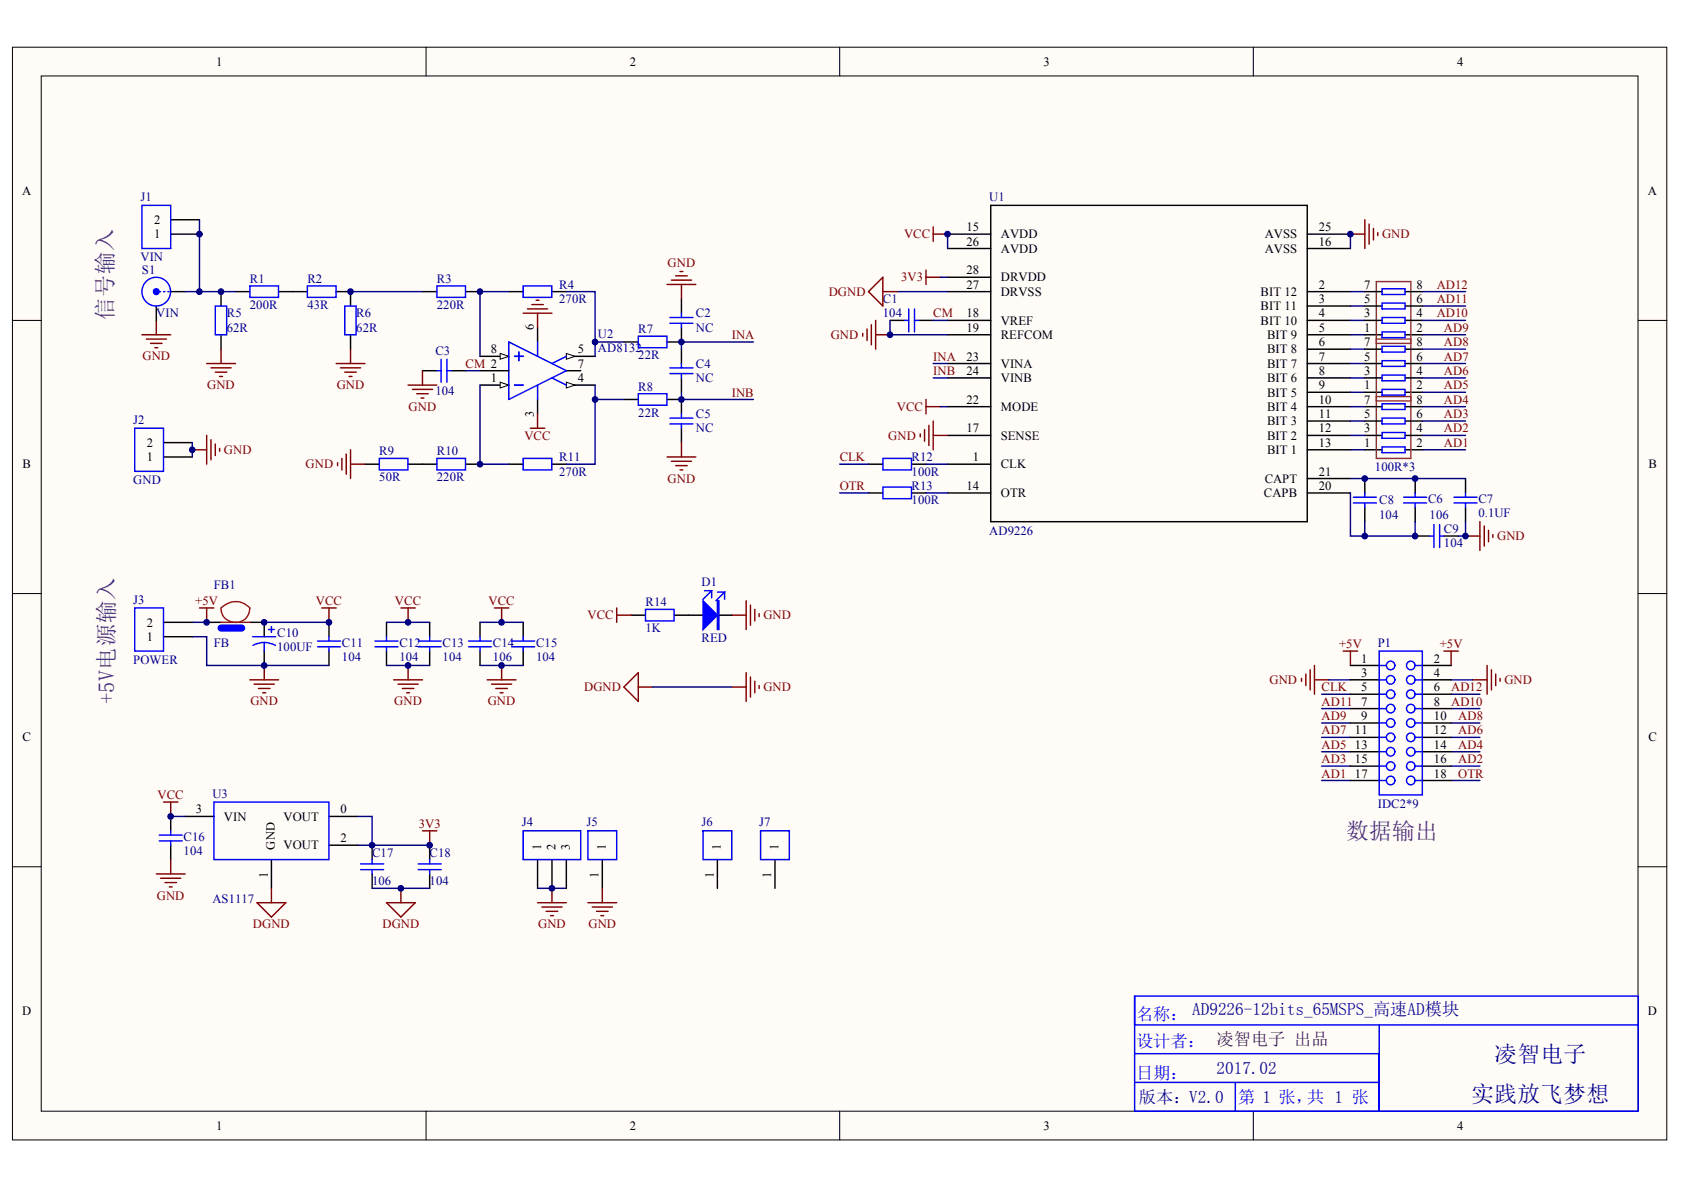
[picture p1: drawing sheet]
<svg xmlns="http://www.w3.org/2000/svg" width="297mm" height="210mm" viewBox="0 0 297 210" stroke-linecap="round" stroke-linejoin="round" font-family="sans-serif">
<defs><g id="words">
<text font-size="4" fill="#4e2077" x="237.4" y="148">数据输出</text>
<g font-size="4" fill="#000080">
<text x="263.6" y="187.3">凌智电子</text>
<text x="259.5" y="194.4">实践放飞梦想</text>
</g>
<g font-size="3.9" fill="#4e2077">
<text x="19.9" y="56.5" transform="rotate(-90 19.9 56.5)">信号输入</text>
<text x="20.1" y="124.2" transform="rotate(-90 20.1 124.2)">+5V电源输入</text>
</g>
<g font-size="3" fill="#00f">
<text x="200.4" y="179.8">名称： AD9226-12bits_65MSPS_高速AD模块</text>
<text x="200.4" y="184.7">设计者： 凌智电子 出品</text>
<text x="200.4" y="190.2">日期：</text>
<text x="218.4" y="194.6">第 1 张，共 1 张</text>
</g>
<g font-size="3" fill="#000080">
<text x="214.6" y="189.5">2017.02</text>
<text x="200.9" y="194.6">版本：V2.0</text>
</g>
<g font-size="2.2">
<text x="38.1" y="11.6">1</text>
<text x="111.1" y="11.6">2</text>
<text x="184" y="11.6">3</text>
<text x="257" y="11.6">4</text>
<text x="3.9" y="34.4">A</text>
<text x="290.7" y="34.4">A</text>
<text x="27.2" y="39.5">2</text>
<text x="170.5" y="40.8">15</text>
<text x="232.6" y="40.8">25</text>
<text x="27.2" y="42">1</text>
<text x="170.5" y="43.3">26</text>
<text x="176.5" y="42">AVDD</text>
<text x="176.5" y="44.6">AVDD</text>
<text x="223.1" y="44.6">AVSS</text>
<text x="223.1" y="42">AVSS</text>
<text x="232.6" y="43.3">16</text>
<text x="170.5" y="48.4">28</text>
<text x="170.5" y="50.9">27</text>
<text x="176.5" y="49.7">DRVDD</text>
<text x="176.5" y="52.2">DRVSS</text>
<text x="222.4" y="52.2">BIT 12</text>
<text x="232.6" y="53.5">3</text>
<text x="232.6" y="50.9">2</text>
<text x="240.6" y="53.5">5</text>
<text x="240.6" y="50.9">7</text>
<text x="249.9" y="53.5">6</text>
<text x="249.9" y="50.9">8</text>
<text x="94.2" y="58.3" transform="rotate(-90 94.2 58.3)">6</text>
<text x="170.5" y="56">18</text>
<text x="170.5" y="58.5">19</text>
<text x="176.5" y="57.3">VREF</text>
<text x="176.5" y="59.8">REFCOM</text>
<text x="222.4" y="57.3">BIT 10</text>
<text x="222.4" y="54.7">BIT 11</text>
<text x="223.5" y="59.8">BIT 9</text>
<text x="232.6" y="58.5">5</text>
<text x="232.6" y="56">4</text>
<text x="240.6" y="58.5">1</text>
<text x="240.6" y="56">3</text>
<text x="249.9" y="58.5">2</text>
<text x="249.9" y="56">4</text>
<text x="86.6" y="62.3">8</text>
<text x="101.9" y="64.9">7</text>
<text x="101.9" y="62.3">5</text>
<text x="170.5" y="63.6">23</text>
<text x="176.5" y="64.9">VINA</text>
<text x="223.5" y="64.9">BIT 7</text>
<text x="223.5" y="62.3">BIT 8</text>
<text x="232.6" y="63.6">7</text>
<text x="232.6" y="61.1">6</text>
<text x="240.6" y="63.6">5</text>
<text x="240.6" y="61.1">7</text>
<text x="249.9" y="63.6">6</text>
<text x="249.9" y="61.1">8</text>
<text x="86.6" y="67.4">1</text>
<text x="101.9" y="67.4">4</text>
<text x="170.5" y="66.1">24</text>
<text x="170.5" y="71.2">22</text>
<text x="176.5" y="67.4">VINB</text>
<text x="223.5" y="69.9">BIT 5</text>
<text x="223.5" y="67.4">BIT 6</text>
<text x="232.6" y="71.2">10</text>
<text x="232.6" y="68.7">9</text>
<text x="232.6" y="66.1">8</text>
<text x="240.6" y="71.2">7</text>
<text x="240.6" y="68.7">1</text>
<text x="240.6" y="66.1">3</text>
<text x="249.9" y="71.2">8</text>
<text x="249.9" y="68.7">2</text>
<text x="249.9" y="66.1">4</text>
<text x="94.2" y="73.6" transform="rotate(-90 94.2 73.6)">3</text>
<text x="170.5" y="76.3">17</text>
<text x="176.5" y="72.5">MODE</text>
<text x="176.5" y="77.5">SENSE</text>
<text x="223.5" y="77.5">BIT 2</text>
<text x="223.5" y="75">BIT 3</text>
<text x="223.5" y="72.5">BIT 4</text>
<text x="232.6" y="76.3">12</text>
<text x="232.6" y="73.7">11</text>
<text x="240.6" y="76.3">3</text>
<text x="240.6" y="73.7">5</text>
<text x="249.9" y="76.3">4</text>
<text x="249.9" y="73.7">6</text>
<text x="4" y="82.6">B</text>
<text x="25.9" y="81.4">1</text>
<text x="25.9" y="78.8">2</text>
<text x="171.6" y="81.4">1</text>
<text x="176.5" y="82.6">CLK</text>
<text x="223.5" y="80.1">BIT 1</text>
<text x="232.6" y="83.9">21</text>
<text x="232.6" y="78.8">13</text>
<text x="240.6" y="78.8">1</text>
<text x="249.9" y="78.8">2</text>
<text x="290.8" y="82.6">B</text>
<text x="170.5" y="86.4">14</text>
<text x="176.5" y="87.7">OTR</text>
<text x="222.9" y="87.7">CAPB</text>
<text x="223.1" y="85.2">CAPT</text>
<text x="232.6" y="86.4">20</text>
<text x="25.9" y="113.1">1</text>
<text x="25.9" y="110.5">2</text>
<text x="240.1" y="116.9">1</text>
<text x="240.1" y="119.4">3</text>
<text x="252.9" y="116.9">2</text>
<text x="252.9" y="119.4">4</text>
<text x="240.1" y="121.9">5</text>
<text x="240.1" y="124.5">7</text>
<text x="252.9" y="121.9">6</text>
<text x="252.9" y="124.5">8</text>
<text x="4" y="130.8">C</text>
<text x="239" y="129.5">11</text>
<text x="240.1" y="127">9</text>
<text x="252.9" y="127">10</text>
<text x="252.9" y="129.5">12</text>
<text x="290.8" y="130.8">C</text>
<text x="239" y="132.1">13</text>
<text x="239" y="134.6">15</text>
<text x="239" y="137.1">17</text>
<text x="252.9" y="132.1">14</text>
<text x="252.9" y="134.6">16</text>
<text x="252.9" y="137.1">18</text>
<text x="34.6" y="143.5">3</text>
<text x="60.1" y="143.5">0</text>
<text x="39.5" y="144.8">VIN</text>
<text x="48.5" y="149.8" transform="rotate(-90 48.5 149.8)">GND</text>
<text x="50" y="144.8">VOUT</text>
<text x="50" y="149.8">VOUT</text>
<text x="60.1" y="148.6">2</text>
<text x="95.4" y="149.8" transform="rotate(-90 95.4 149.8)">1</text>
<text x="98" y="149.8" transform="rotate(-90 98 149.8)">2</text>
<text x="100.5" y="149.8" transform="rotate(-90 100.5 149.8)">3</text>
<text x="106.9" y="149.8" transform="rotate(-90 106.9 149.8)">1</text>
<text x="127.2" y="149.8" transform="rotate(-90 127.2 149.8)">1</text>
<text x="137.3" y="149.8" transform="rotate(-90 137.3 149.8)">1</text>
<text x="47.2" y="154.8" transform="rotate(-90 47.2 154.8)">1</text>
<text x="105.6" y="154.8" transform="rotate(-90 105.6 154.8)">1</text>
<text x="125.9" y="154.8" transform="rotate(-90 125.9 154.8)">1</text>
<text x="136" y="154.8" transform="rotate(-90 136 154.8)">1</text>
<text x="3.9" y="179">D</text>
<text x="290.7" y="179">D</text>
<text x="38.1" y="199.3">1</text>
<text x="111.1" y="199.3">2</text>
<text x="184" y="199.3">3</text>
<text x="257" y="199.3">4</text>
</g>
<g font-size="2.2" fill="#000080">
<text x="24.8" y="35.4">J1</text>
<text x="174.5" y="35.4">U1</text>
<text x="24.8" y="46.1">VIN</text>
<text x="25" y="48.4">S1</text>
<text x="44.1" y="49.9">R1</text>
<text x="54.2" y="49.9">R2</text>
<text x="77.1" y="49.9">R3</text>
<text x="98.6" y="50.9">R4</text>
<text x="98.6" y="53.5">270R</text>
<text x="155.7" y="53.5">C1</text>
<text x="27.6" y="56">VIN</text>
<text x="40" y="56">R5</text>
<text x="40" y="58.5">62R</text>
<text x="44.1" y="54.5">200R</text>
<text x="54.2" y="54.5">43R</text>
<text x="62.8" y="56">R6</text>
<text x="62.8" y="58.5">62R</text>
<text x="77.1" y="54.5">220R</text>
<text x="105.5" y="59.5">U2</text>
<text x="112.6" y="58.8">R7</text>
<text x="122.7" y="56">C2</text>
<text x="122.7" y="58.5">NC</text>
<text x="155.7" y="56">104</text>
<text x="76.8" y="62.6">C3</text>
<text x="105.5" y="62.1">AD8132</text>
<text x="112.6" y="63.3">22R</text>
<text x="122.7" y="64.9">C4</text>
<text x="76.8" y="69.7">104</text>
<text x="112.6" y="68.9">R8</text>
<text x="122.7" y="67.4">NC</text>
<text x="23.5" y="74.8">J2</text>
<text x="112.6" y="73.5">22R</text>
<text x="122.7" y="73.7">C5</text>
<text x="122.7" y="76.3">NC</text>
<text x="66.9" y="80.3">R9</text>
<text x="77.1" y="80.3">R10</text>
<text x="98.6" y="81.4">R11</text>
<text x="98.6" y="83.9">270R</text>
<text x="160.8" y="81.4">R12</text>
<text x="160.8" y="83.9">100R</text>
<text x="242.5" y="83.1">100R*3</text>
<text x="23.5" y="85.4">GND</text>
<text x="66.9" y="84.9">50R</text>
<text x="77.1" y="84.9">220R</text>
<text x="160.8" y="86.4">R13</text>
<text x="160.8" y="89">100R</text>
<text x="243.3" y="89">C8</text>
<text x="251.9" y="88.7">C6</text>
<text x="260.8" y="88.7">C7</text>
<text x="174.5" y="94.3">AD9226</text>
<text x="243.3" y="91.5">104</text>
<text x="252.2" y="91.5">106</text>
<text x="254.7" y="94">C9</text>
<text x="260.8" y="91.2">0.1UF</text>
<text x="254.7" y="96.6">104</text>
<text x="23.5" y="106.5">J3</text>
<text x="37.7" y="103.9">FB1</text>
<text x="113.9" y="107">R14</text>
<text x="123.8" y="103.4">D1</text>
<text x="48.9" y="112.3">C10</text>
<text x="113.9" y="111.5">1K</text>
<text x="123.8" y="113.3">RED</text>
<text x="23.5" y="117.1">POWER</text>
<text x="37.7" y="114.1">FB</text>
<text x="48.9" y="114.8">100UF</text>
<text x="60.3" y="114.1">C11</text>
<text x="60.3" y="116.6">104</text>
<text x="70.5" y="114.1">C12</text>
<text x="70.5" y="116.6">104</text>
<text x="78.1" y="114.1">C13</text>
<text x="78.1" y="116.6">104</text>
<text x="87" y="114.1">C14</text>
<text x="87" y="116.6">106</text>
<text x="94.6" y="114.1">C15</text>
<text x="94.6" y="116.6">104</text>
<text x="243" y="114.1">P1</text>
<text x="37.5" y="140.7">U3</text>
<text x="243" y="142.5">IDC2*9</text>
<text x="32.4" y="148.3">C16</text>
<text x="92" y="145.8">J4</text>
<text x="103.4" y="145.8">J5</text>
<text x="123.8" y="145.8">J6</text>
<text x="133.9" y="145.8">J7</text>
<text x="32.4" y="150.8">104</text>
<text x="65.6" y="151.1">C17</text>
<text x="75.8" y="151.1">C18</text>
<text x="37.5" y="159.2">AS1117</text>
<text x="65.6" y="156.2">106</text>
<text x="75.8" y="156.2">104</text>
</g>
<g font-size="2.2" fill="#800000">
<text x="117.8" y="47.1">GND</text>
<text x="159.5" y="42">VCC</text>
<text x="243.8" y="42">GND</text>
<text x="146.2" y="52.2">DGND</text>
<text x="158.9" y="49.7">3V3</text>
<text x="253.4" y="53.5">AD11</text>
<text x="253.4" y="50.9">AD12</text>
<text x="129.1" y="59.8">INA</text>
<text x="146.5" y="59.8">GND</text>
<text x="164.6" y="56">CM</text>
<text x="253.4" y="56">AD10</text>
<text x="254.7" y="58.5">AD9</text>
<text x="25.1" y="63.6">GND</text>
<text x="82.1" y="64.9">CM 2</text>
<text x="164.6" y="63.6">INA</text>
<text x="254.7" y="63.6">AD7</text>
<text x="254.7" y="61.1">AD8</text>
<text x="36.6" y="68.6">GND</text>
<text x="59.4" y="68.6">GND</text>
<text x="129.1" y="69.9">INB</text>
<text x="164.6" y="66.1">INB</text>
<text x="254.7" y="71.2">AD4</text>
<text x="254.7" y="68.7">AD5</text>
<text x="254.7" y="66.1">AD6</text>
<text x="72.1" y="72.5">GND</text>
<text x="92.5" y="77.5">VCC</text>
<text x="156.7" y="77.5">GND</text>
<text x="158.2" y="72.5">VCC</text>
<text x="254.7" y="76.3">AD2</text>
<text x="254.7" y="73.7">AD3</text>
<text x="39.5" y="80.1">GND</text>
<text x="53.9" y="82.6">GND</text>
<text x="148.1" y="81.4">CLK</text>
<text x="254.7" y="78.8">AD1</text>
<text x="117.8" y="85.1">GND</text>
<text x="148.1" y="86.4">OTR</text>
<text x="264.1" y="95.3">GND</text>
<text x="34.4" y="106.7">+5V</text>
<text x="55.7" y="106.7">VCC</text>
<text x="69.7" y="106.7">VCC</text>
<text x="86.2" y="106.7">VCC</text>
<text x="103.7" y="109.3">VCC</text>
<text x="134.7" y="109.3">GND</text>
<text x="236.2" y="114.3">+5V</text>
<text x="254" y="114.3">+5V</text>
<text x="44.2" y="124.4">GND</text>
<text x="69.5" y="124.4">GND</text>
<text x="86" y="124.4">GND</text>
<text x="103" y="121.9">DGND</text>
<text x="134.7" y="121.9">GND</text>
<text x="223.9" y="120.7">GND</text>
<text x="233.1" y="121.9">CLK</text>
<text x="233.1" y="124.5">AD11</text>
<text x="256" y="124.5">AD10</text>
<text x="256" y="121.9">AD12</text>
<text x="265.4" y="120.7">GND</text>
<text x="233.1" y="129.5">AD7</text>
<text x="233.1" y="127">AD9</text>
<text x="257.2" y="129.5">AD6</text>
<text x="257.2" y="127">AD8</text>
<text x="233.1" y="137.1">AD1</text>
<text x="233.1" y="134.6">AD3</text>
<text x="233.1" y="132.1">AD5</text>
<text x="257.2" y="134.6">AD2</text>
<text x="257.2" y="132.1">AD4</text>
<text x="257.2" y="137.1">OTR</text>
<text x="27.8" y="141">VCC</text>
<text x="73.9" y="146">3V3</text>
<text x="27.7" y="158.7">GND</text>
<text x="44.6" y="163.8">DGND</text>
<text x="67.5" y="163.8">DGND</text>
<text x="94.9" y="163.8">GND</text>
<text x="103.8" y="163.8">GND</text>
</g>
</g></defs>
<g fill="#fffcf8" stroke="#000" stroke-width=".18">
<path d="M2.2 8.3h291.8v192.8h-291.8z"/>
<path d="M7.3 13.4h281.6v182.6h-281.6z"/>
</g>
<path d="M75.2 8.3v5.1M148.1 8.3v5.1M221.1 8.3v5.1M2.2 56.5h5.1M289 56.5h5M2.2 104.7h5.1M289 104.7h5M2.2 152.9h5.1M289 152.9h5M75.2 196v5.1M148.1 196v5.1M221.1 196v5.1" fill="none" stroke="#000" stroke-width=".18"/>
<g fill="none" stroke="#000" stroke-width=".25">
<path d="M30.1 38.8h5.1M174.8 36.2h55.8v55.8h-55.8zM27.6 54v2.5M30.1 41.3h5.1M30.1 51.4h2.5M39 51.4v2.6M39 59v2.6M41.5 51.4h2.6M49.1 51.4h5.1M59.3 51.4h2.5v2.6M61.8 59v2.6M157 56.5h2.5"/>
<path d="M162.1 56.5h2.5M167.1 41.3h7.7M167.1 43.8h7.7M167.1 48.9h7.7M167.1 51.4h7.7M167.1 56.5h7.7M167.1 59h7.7M230.6 41.3h7.6M230.6 43.8h7.6M230.6 51.4h7.6M230.6 56.5h7.6M230.6 59h7.6"/>
<path d="M230.6 54h7.6M240.7 51.4h3.1M240.7 56.5h3.1M240.7 59h3.1M240.7 54h3.1M247.8 51.4h3.1M247.8 56.5h3.1M247.8 59h3.1M247.8 54h3.1M28.8 78.1h5.1M74.5 65.4h2.6M79.6 65.4h2.5"/>
<path d="M84.7 67.9h5M167.1 64.1h7.7M167.1 66.7h7.7M167.1 71.7h7.7M167.1 76.8h7.7M230.6 64.1h7.6M230.6 66.7h7.6M230.6 71.7h7.6M230.6 76.8h7.6M230.6 79.3h7.6M230.6 74.3h7.6M230.6 69.2h7.6"/>
<path d="M230.6 61.6h7.6M240.7 64.1h3.1M240.7 66.7h3.1M240.7 71.7h3.1M240.7 76.8h3.1M240.7 79.3h3.1M240.7 74.3h3.1M240.7 69.2h3.1M240.7 61.6h3.1M247.8 64.1h3.1M247.8 66.7h3.1M247.8 71.7h3.1"/>
<path d="M247.8 76.8h3.1M247.8 79.3h3.1M247.8 74.3h3.1M247.8 69.2h3.1M247.8 61.6h3.1M28.8 80.6h5.1M153.2 81.9h2.5M153.2 86.9h2.5M160.8 81.9h2.5M160.8 86.9h2.5M167.1 81.9h7.7M167.1 86.9h7.7"/>
<path d="M230.6 86.9h7.6M230.6 84.4h7.6M240.7 84.4v2.5M240.7 89.5v2.5M249.6 94.6h2.6M249.6 84.4v2.5M249.6 89.5v2.5M254.7 94.6h2.5M258.5 84.4v2.5M258.5 89.5v2.5M28.8 109.8h5.1M28.8 112.3h5.1"/>
<path d="M36.5 109.8h2.5M44.1 109.8h2.5v2.5M46.6 114.8v2.6M58 109.8v2.5M58 114.8v2.6M68.2 109.8v2.5M68.2 114.8v2.6M75.8 109.8v2.5M75.8 114.8v2.6M111.3 108.5h2.6M118.9 108.5h5.1M126.5 108.5h2.6"/>
<path d="M238.2 117.4h5.1M238.2 119.9h5.1M250.9 117.4h5.1M250.9 119.9h5.1M238.2 122.5h5.1M238.2 125h5.1M238.2 127.5h5.1M238.2 130.1h5.1M238.2 132.6h5.1M238.2 135.1h5.1M238.2 137.7h5.1M250.9 122.5h5.1"/>
<path d="M250.9 125h5.1M250.9 127.5h5.1M250.9 130.1h5.1M250.9 132.6h5.1M250.9 135.1h5.1M250.9 137.7h5.1M30.1 144v2.5M30.1 149.1v2.5M32.6 144h5.1M47.9 151.6v5.1M58 144h5.1M58 149.1h5.1"/>
<path d="M65.6 149.1v2.5M65.6 154.2v2.5M75.8 149.1v2.5M75.8 154.2v2.5M94.8 151.6v5.1M97.4 151.6v5.1M99.9 151.6v5.1M106.2 151.6v5.1M126.5 151.6v5.1M136.7 151.6v5.1"/>
</g>
<g fill="none" stroke="#00f" stroke-width=".25">
<path d="M25 36.2h5.1v7.6h-5.1zM28.1 51.4h.2M28.8 51.4h.3M29.6 51.4h.3M38 54h2v5h-2zM44.1 50.4h5v2.1h-5zM54.2 50.4h5.1v2.1h-5.1zM60.8 54h2v5h-2zM159.5 56.5h.8M160.3 54.5v4M161.3 54.5v4M161.3 56.5h.8"/>
<path d="M243.8 58.5h4v1.1h-4zM243.8 56h4v1h-4zM243.8 53.5h4v1h-4zM243.8 50.9h4v1h-4zM23.8 75.5h5v7.6h-5zM77.1 65.4h.7M77.8 63.4v4M78.8 63.4v4M78.8 65.4h.8M243.8 78.8h4v1h-4zM243.8 76.3h4v1h-4zM243.8 73.8h4v1h-4z"/>
<path d="M243.8 71.2h4v1h-4zM243.8 68.7h4v1h-4zM243.8 66.2h4v1h-4zM243.8 63.6h4v1h-4zM243.8 61.1h4v1h-4zM155.7 80.9h5.1v2h-5.1zM155.7 85.9h5.1v2.1h-5.1zM238.7 87.7h4.1M238.7 88.7h4.1M240.7 86.9v.8M240.7 88.7v.8M247.6 87.7h4"/>
<path d="M247.6 88.7h4M249.6 86.9v.8M249.6 88.7v.8M252.2 94.6h.7M252.9 92.5v4.1M253.9 92.5v4.1M253.9 94.6h.8M256.5 87.7h4M256.5 88.7h4M258.5 86.9v.8M258.5 88.7v.8M23.8 107.2h5v7.6h-5z"/>
<path d="M44.6 112.3h4M46.6 113.3l1.2 .2 .8 .3M46.6 113.3l-1.2 .2-.8 .3M46.6 113.3v1.5M47.4 111h1M47.9 110.5v1M56 113.1h4.1M56 114.1h4.1M58 112.3v.8M58 114.1v.7M66.1 113.1h4.1M66.1 114.1h4.1"/>
<path d="M68.2 112.3v.8M68.2 114.1v.7M73.8 113.1h4M73.8 114.1h4M75.8 112.3v.8M75.8 114.1v.7M113.9 107.5h5v2h-5zM124.3 104.2h1.2l-1.5 1.5M125.5 104.2v1.3M126.5 104.4h1.3l-1.5 1.6M127.8 104.4v1.3M243.3 114.8h7.6v25.4h-7.6z"/>
<path d="M243.3 117.4h1.2M243.3 119.9h1.2M249.6 117.4h1.3M249.6 119.9h1.3M243.3 122.5h1.2M243.3 125h1.2M243.3 127.5h1.2M243.3 130.1h1.2M243.3 132.6h1.2M243.3 135.1h1.2M243.3 137.7h1.2M249.6 122.5h1.3"/>
<path d="M249.6 125h1.3M249.6 127.5h1.3M249.6 130.1h1.3M249.6 132.6h1.3M249.6 135.1h1.3M249.6 137.7h1.3M28.1 147.3h4M28.1 148.3h4M30.1 146.5v.8M30.1 148.3v.8M37.7 141.5h20.3v10.1h-20.3zM63.6 152.4h4.1"/>
<path d="M63.6 153.4h4.1M65.6 151.6v.8M65.6 153.4v.8M73.8 152.4h4M73.8 153.4h4M75.8 151.6v.8M75.8 153.4v.8M92.3 146.5h10.1v5.1h-10.1zM103.7 146.5h5.1v5.1h-5.1zM124 146.5h5.1v5.1h-5.1zM134.2 146.5h5v5.1h-5z"/>
<circle cx="27.6" cy="51.4" r="2.53"/>
<circle cx="245.3" cy="119.9" r=".75"/>
<circle cx="245.3" cy="117.4" r=".75"/>
<circle cx="248.8" cy="119.9" r=".75"/>
<circle cx="248.8" cy="117.4" r=".75"/>
<circle cx="245.3" cy="135.1" r=".75"/>
<circle cx="245.3" cy="130.1" r=".75"/>
<circle cx="245.3" cy="132.6" r=".75"/>
<circle cx="245.3" cy="122.5" r=".75"/>
<circle cx="245.3" cy="137.7" r=".75"/>
<circle cx="245.3" cy="125" r=".75"/>
<circle cx="245.3" cy="127.5" r=".75"/>
<circle cx="248.8" cy="135.1" r=".75"/>
<circle cx="248.8" cy="130.1" r=".75"/>
<circle cx="248.8" cy="132.6" r=".75"/>
<circle cx="248.8" cy="137.7" r=".75"/>
<circle cx="248.8" cy="122.5" r=".75"/>
<circle cx="248.8" cy="127.5" r=".75"/>
<circle cx="248.8" cy="125" r=".75"/>
</g>
<g fill="none" stroke="#000080" stroke-width=".25">
<path d="M157 56.5v2.5h10.1M158.3 51.4h8.8M164.6 56.5h2.5M165.9 48.9h1.2M167.1 41.3v2.5M238.2 51.4h2.5M238.2 41.3v2.5M238.2 54h2.5M238.2 56.5h2.5M238.2 59h2.5M250.9 51.4h7.6M250.9 54h7.6"/>
<path d="M250.9 56.5h7.6M250.9 59h7.6M33.9 78.1v2.5M164.6 64.1h2.5M164.6 66.7h2.5M165.9 71.7h1.2M238.2 61.6h2.5M238.2 64.1h2.5M238.2 66.7h2.5M238.2 69.2h2.5M238.2 71.7h2.5M238.2 74.3h2.5"/>
<path d="M238.2 76.8h2.5M238.2 79.3h2.5M250.9 61.6h7.6M250.9 64.1h7.6M250.9 66.7h7.6M250.9 69.2h7.6M250.9 71.7h7.6M250.9 74.3h7.6M250.9 76.8h7.6M250.9 79.3h7.6M148.1 81.9h5.1M148.1 86.9h5.1"/>
<path d="M163.3 81.9h3.8M163.3 86.9h3.8M238.2 86.9v7.7h2.5v-2.6M238.2 84.4h20.3M249.6 92v2.6h-8.9M258.5 92v2.6h-1.3M33.9 112.3h2.6v5.1h21.5M33.9 109.8h2.6M46.6 109.8h11.4M68.2 109.8h7.6M68.2 117.4h7.6M234.4 119.9h3.8"/>
<path d="M256 119.9h3.8M233.1 122.5h5.1M233.1 125h5.1M233.1 127.5h5.1M233.1 130.1h5.1M233.1 132.6h5.1M233.1 135.1h5.1M233.1 137.7h5.1M256 122.5h5M256 125h5M256 127.5h5M256 130.1h5"/>
<path d="M256 132.6h5M256 135.1h5M256 137.7h5M30.1 144h2.5M63.1 144h2.5v5.1M63.1 149.1h12.7M65.6 156.7h10.2M94.8 156.7h5.1"/>
</g>
<g fill="none" stroke="#800000" stroke-width=".25">
<path d="M240.7 38.8v5M241.5 39.5v3.6M25 59h5.1M25.8 59.8h3.5M27.6 56.5v2.5M152.2 58.8v.5M152.9 58v2.1M153.2 51.4l2.5-2.5v5.1zM153.7 57.3v3.5M154.5 59h2.5M154.5 56.5v5.1M155.7 51.4h2.6"/>
<path d="M163.3 47.6v2.6M163.3 48.9h2.6M164.6 40v2.6M164.6 41.3h2.5M238.2 41.3h2.5M242.3 40.3v2M243 41v.6M26.6 60.6h2M27.3 61.3h.5M33.9 79.3h2.6M36.5 76.8v5.1M36.5 64.1h5"/>
<path d="M37.2 77.6v3.5M37.2 64.9h3.6M38 78.3v2.1M38 65.6h2M38.7 79.1v.5M38.7 66.4h.5M39 61.6v2.5M59.3 64.1h5.1M60.1 64.9h3.5M60.8 65.6h2M61.6 66.4h.5M61.8 61.6v2.5"/>
<path d="M162.3 76.5v.6M163.1 75.8v2M163.3 70.5v2.5M163.3 71.7h2.6M163.8 75v3.6M164.6 74.3v5M164.6 76.8h2.5M258.5 94.6h2.5M261 92v5.1M261.8 92.8v3.5M262.6 93.5v2.1M263.3 94.3v.5"/>
<path d="M35.2 107.2h2.5M36.5 107.2v2.6M44.1 119.9h5M46.6 117.4v2.5M56.8 107.2h2.5M58 107.2v2.6M69.4 119.9h5.1M70.7 107.2h2.6M72 107.2v2.6M72 117.4v2.5M108.8 108.5h2.5M108.8 107.2v2.6"/>
<path d="M129.1 108.5h2.5M131.6 106v5M131.6 118.6v5.1M132.4 106.7v3.6M132.4 119.4v3.6M133.1 107.5v2M133.9 108.3v.5M229.6 119.7v.5M230.3 118.9v2M231.1 118.1v3.6M231.9 117.4v5.1M231.9 119.9h2.5"/>
<path d="M236.9 114.8h2.6M238.2 114.8v2.6M254.7 114.8h2.5M256 114.8v2.6M259.8 119.9h2.5M262.3 117.4v5.1M263.1 118.1v3.6M263.8 118.9v2M264.6 119.7v.5M44.8 120.7h3.6M45.6 121.4h2M46.4 122.2h.5"/>
<path d="M70.2 120.7h3.6M71 121.4h2M71.7 122.2h.5M110 121.2l2.6-2.6v5.1zM112.6 121.2h2.5M129.1 121.2h2.5M133.1 120.2v2M133.9 120.9v.5M27.6 154.2h5M28.3 154.9h3.6M28.8 141.5h2.6M29.1 155.7h2"/>
<path d="M29.9 156.4h.5M30.1 141.5v2.5M30.1 151.6v2.6M45.3 159.2h5.1l-2.5 2.6zM47.9 156.7v2.5M68.2 159.2h5.1l-2.6 2.6zM70.7 156.7v2.5M74.5 146.5h2.6M75.8 146.5v2.6M94.8 159.2h5.1M95.6 160h3.5M97.4 156.7v2.5"/>
<path d="M103.7 159.2h5.1M104.5 160h3.5M106.2 156.7v2.5M96.3 160.7h2.1M97.1 161.5h.5M105.2 160.7h2.1M106 161.5h.5"/>
</g>
<path d="M39 107.2a3.4 3.4 0 0 1 5.1 .1 2.54 2.54 0 0 1-2.6 2.5 2.54 2.54 0 0 1-2.5-2.6zM39 109.8h2.5M41.5 109.8h2.6" fill="none" stroke="#f00" stroke-width=".25"/>
<path d="M39 110.8h5.1" fill="none" stroke="#00f" stroke-width="1.3" stroke-dasharray="3.6 3.6"/>
<path d="M242.8 49.7h6.1v31.2h-6.1zM242.8 59.8h6.1M242.8 70h6.1M242.8 70.7h6.1M242.8 60.6h6.1" fill="none" stroke="#804040" stroke-width=".25"/>
<circle cx="27.6" cy="51.4" r=".5" fill="#00f" stroke="#00f" stroke-width=".25"/>
<g fill="#00f" stroke="#00f" stroke-width=".25">
<path d="M124 106l2.5 2.5-2.5 2.5z"/>
<path d="M126.5 106h.3v5h-.3z" fill-rule="evenodd"/>
</g>
<path d="M88.2 67.4l1.5 .5-1.5 .5z" fill="#fffcf8" stroke="#000" stroke-width=".18"/>
<path d="M84.7 62.9h5" fill="none" stroke="#000" stroke-width=".25"/>
<path d="M88.2 62.3l1.5 .6-1.5 .5z" fill="#fffcf8" stroke="#000" stroke-width=".18"/>
<path d="M94.8 57.8v2.5M94.8 70.5v2.5M99.9 65.4h2.5M99.9 67.9h5.1" fill="none" stroke="#000" stroke-width=".25"/>
<path d="M99.9 67.4l1.5 .5-1.5 .5z" fill="#fffcf8" stroke="#000" stroke-width=".18"/>
<path d="M99.9 62.9h5.1" fill="none" stroke="#000" stroke-width=".25"/>
<path d="M99.9 62.3l1.5 .6-1.5 .5z" fill="#fffcf8" stroke="#000" stroke-width=".18"/>
<g fill="none" stroke="#00f" stroke-width=".25">
<path d="M77.1 50.4h5v2.1h-5zM92.3 50.4h5v2.1h-5zM112.6 59.3h5v2h-5zM118.2 56h4M118.2 57h4M120.2 55.2v.8M120.2 57v.8M89.7 60.3l10.2 5.1-10.2 5.1zM90.8 67.9h1.5M90.8 62.9h1.5M91.5 62.1v1.5M94.8 60.3v2.6"/>
<path d="M94.8 67.9v2.6M97.4 66.7l2.5 1.2M99.9 62.9l-2.5 1.2M112.6 69.4h5v2.1h-5zM118.2 64.9h4M118.2 65.9h4M118.2 73.8h4M118.2 74.8h4M120.2 64.1v.8M120.2 65.9v.8M120.2 73v.8M120.2 74.8v.7"/>
<path d="M66.9 80.9h5.1v2h-5.1zM77.1 80.9h5v2h-5zM92.3 80.9h5v2h-5zM82.6 114.1h4.1M82.6 113.1h4.1M84.7 112.3v.8M84.7 114.1v.7M90.3 114.1h4M90.3 113.1h4M92.3 112.3v.8M92.3 114.1v.7M200.1 175.7v5.1h43.2"/>
<path d="M200.1 190.9h43.2M217.9 190.9v5.1M243.3 180.8h45.7v15.2h-88.9v-20.3h88.9v5.1M243.3 180.8v15.2v-10.1h-43.2"/>
</g>
<g fill="none" stroke="#000" stroke-width=".25">
<path d="M74.5 51.4h2.6M82.1 51.4h2.6M89.7 51.4h2.6M97.4 51.4h2.5M120.2 57.8v2.5h-2.5M120.2 52.7v2.5M84.7 65.4h5M110 70.5h2.6M110 60.3h2.6M117.7 70.5h2.5v2.5M120.2 61.6v2.5M120.2 66.7v2.5"/>
<path d="M120.2 75.5v2.6M64.4 81.9h2.5M72 81.9h5.1M82.1 81.9h2.6M89.7 81.9h2.6M97.4 81.9h2.5M84.7 109.8v2.5M84.7 114.8v2.6M92.3 109.8v2.5M92.3 114.8v2.6"/>
</g>
<g fill="none" stroke="#000080" stroke-width=".25">
<path d="M35.2 38.8v12.6M32.6 51.4h8.9M61.8 51.4h12.7M89.7 51.4h-5v11.5M99.9 51.4h5.1v8.9h5M82.1 65.4h2.6M84.7 67.9v14h5M105 60.3v2.6M105 67.9v2.6M110 70.5h-5v11.4h-5.1M120.2 69.2v1.3h12.7M132.9 60.3h-12.7v1.3"/>
<path d="M84.7 109.8h7.6M84.7 117.4h7.6M115.1 121.2h14"/>
</g>
<g fill="none" stroke="#800000" stroke-width=".25">
<path d="M92.3 55.2h5.1M93 54.5h3.6M93.8 53.7h2M94.6 53h.5M94.8 55.2v2.6M117.7 50.2h5M118.4 49.4h3.6M119.2 48.7h2M119.9 47.9h.6M120.2 50.2v2.5M61.8 79.3v5.1M72 67.9h5.1"/>
<path d="M72.7 68.7h3.6M73.5 69.4h2M74.3 70.2h.5M74.5 65.4v2.5M93.6 75.5h2.5M94.8 73v2.5M120.2 78.1v2.5M59.5 81.6v.5M60.3 80.9v2M61.1 80.1v3.6M61.8 81.9h2.6M117.7 80.6h5"/>
<path d="M118.4 81.4h3.6M119.2 82.1h2M119.9 82.9h.6M85.9 119.9h5.1M87.2 107.2h2.5M88.5 107.2v2.6M88.5 117.4v2.5M86.7 120.7h3.6M87.5 121.4h2M88.2 122.2h.5"/>
</g>
<g fill="#000080" stroke="#000080" stroke-width=".18">
<circle cx="30.1" cy="144" r=".5"/>
<circle cx="33.9" cy="79.3" r=".5"/>
<circle cx="35.2" cy="51.4" r=".5"/>
<circle cx="35.2" cy="41.3" r=".5"/>
<circle cx="36.4" cy="109.8" r=".5"/>
<circle cx="39" cy="51.4" r=".5"/>
<circle cx="46.6" cy="117.4" r=".5"/>
<circle cx="46.6" cy="109.8" r=".5"/>
<circle cx="58" cy="109.8" r=".5"/>
<circle cx="61.8" cy="51.4" r=".5"/>
<circle cx="65.6" cy="149.1" r=".5"/>
<circle cx="70.7" cy="156.7" r=".5"/>
<circle cx="72" cy="117.4" r=".5"/>
<circle cx="72" cy="109.8" r=".5"/>
<circle cx="75.8" cy="149.1" r=".5"/>
<circle cx="84.7" cy="81.9" r=".5"/>
<circle cx="84.7" cy="51.4" r=".5"/>
<circle cx="88.5" cy="117.4" r=".5"/>
<circle cx="88.5" cy="109.8" r=".5"/>
<circle cx="97.3" cy="156.7" r=".5"/>
<circle cx="105" cy="70.5" r=".5"/>
<circle cx="105" cy="60.3" r=".5"/>
<circle cx="120.2" cy="70.5" r=".5"/>
<circle cx="120.2" cy="60.3" r=".5"/>
<circle cx="157" cy="59" r=".5"/>
<circle cx="167.1" cy="41.3" r=".5"/>
<circle cx="238.2" cy="41.3" r=".5"/>
<circle cx="240.7" cy="94.6" r=".5"/>
<circle cx="240.7" cy="84.4" r=".5"/>
<circle cx="249.6" cy="94.6" r=".5"/>
<circle cx="249.6" cy="84.4" r=".5"/>
<circle cx="258.5" cy="94.6" r=".5"/>
</g>
<use href="#words"/>
</svg>
